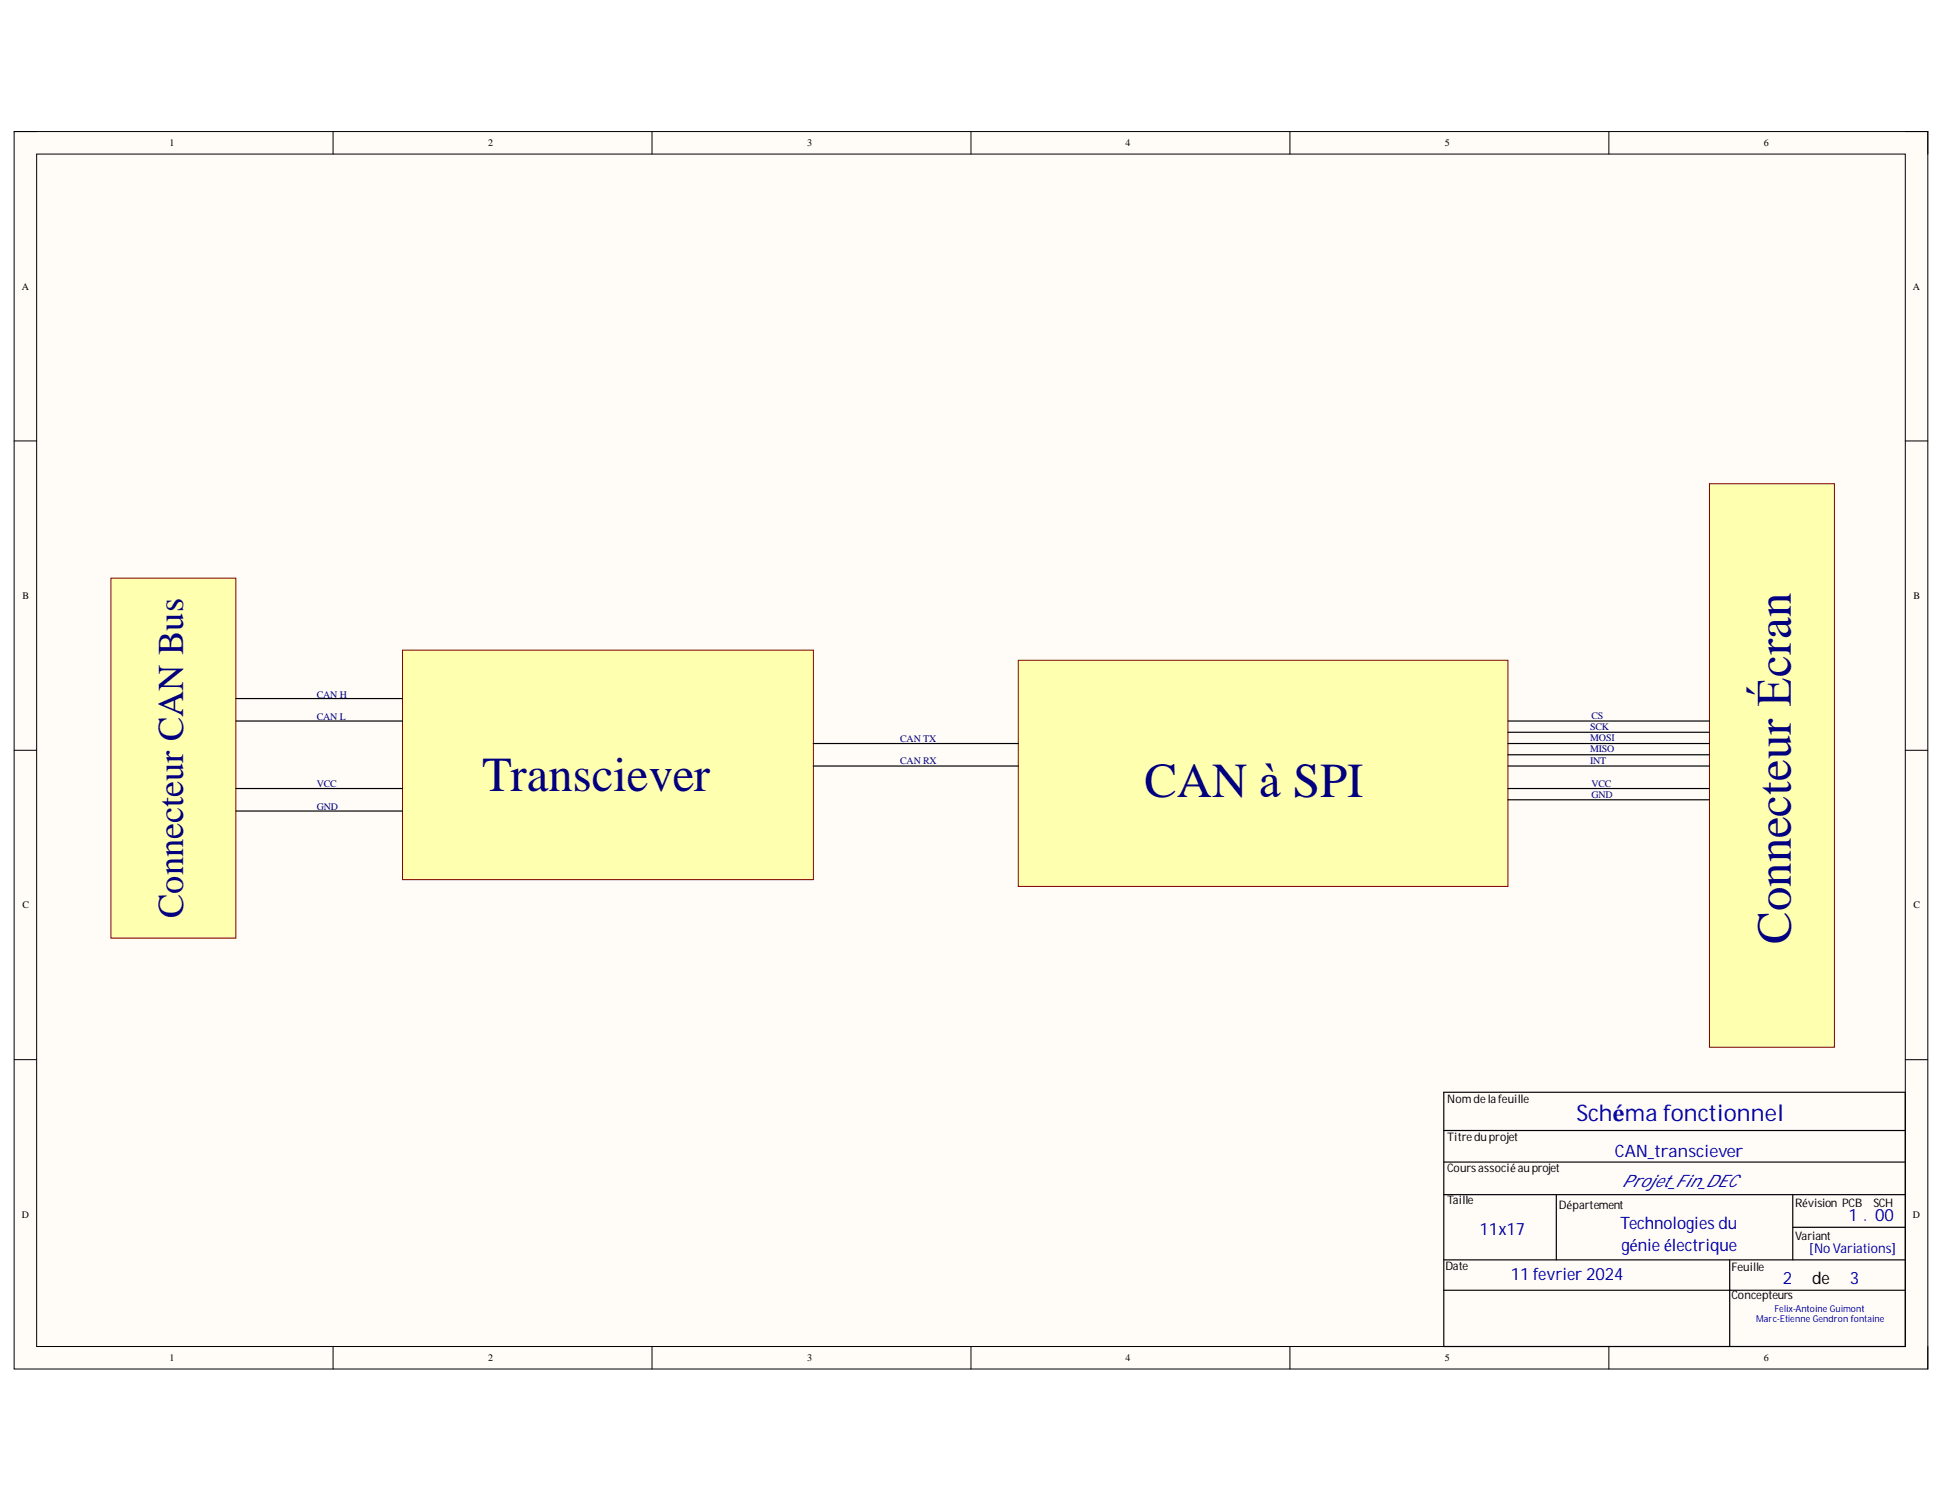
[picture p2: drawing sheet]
<svg xmlns="http://www.w3.org/2000/svg" width="279mm" height="216mm" viewBox="0 0 279 216" stroke-linecap="round" stroke-linejoin="round" font-family="sans-serif">
<defs><g id="words">
<g font-size="7" fill="#000080">
<text x="69.3" y="113.7">Transciever</text>
<text x="164.4" y="114.5">CAN à SPI</text>
<text x="257.3" y="135.5" transform="rotate(-90 257.3 135.5)">Connecteur Écran</text>
</g>
<text font-size="5.2" fill="#000080" x="26.3" y="131.8" transform="rotate(-90 26.3 131.8)">Connecteur CAN Bus</text>
<text font-size="3.3" fill="#0000bf" x="226.5" y="161">Schéma fonctionnel</text>
<g font-size="2.5" fill="#0000bf">
<text x="232" y="166.1">CAN_transciever</text>
<text x="233" y="170.5">Projet_Fin_DEC</text>
<text x="212.5" y="177.5">11x17</text>
<text x="232.7" y="176.5">Technologiesdu</text>
<text x="232.9" y="179.8">génieélectrique</text>
<text x="265.6" y="175.4">1 . 00</text>
<text x="217" y="183.8">11 fevrier 2024</text>
<text x="256.1" y="184.5">2</text>
<text x="265.7" y="184.5">3</text>
</g>
<text font-size="2.5" x="260.3" y="184.5">de</text>
<text font-size="1.9" fill="#0000bf" x="259.9" y="179.9">[NoVariations]</text>
<g font-size="1.7">
<text x="207.9" y="158.5">Nomdelafeuille</text>
<text x="207.9" y="163.9">Titreduprojet</text>
<text x="207.9" y="168.3">Coursassociéauprojet</text>
<text x="207.9" y="173">Taille</text>
<text x="223.9" y="173.7">Département</text>
<text x="257.9" y="173.3">Révision PCB</text>
<text x="269.1" y="173.3">SCH</text>
<text x="257.9" y="178.1">Variant</text>
<text x="207.6" y="182.4">Date</text>
<text x="248.7" y="182.5">Feuille</text>
<text x="248.7" y="186.6">Concepteurs</text>
</g>
<g font-size="1.4">
<text x="24.4" y="21">1</text>
<text x="70.1" y="21">2</text>
<text x="115.9" y="21">3</text>
<text x="161.7" y="21">4</text>
<text x="207.5" y="21">5</text>
<text x="253.4" y="21">6</text>
<text x="3.1" y="41.7">A</text>
<text x="274.8" y="41.7">A</text>
<text x="3.2" y="86">B</text>
<text x="274.9" y="86">B</text>
<text x="3.2" y="130.5">C</text>
<text x="274.9" y="130.5">C</text>
<text x="3.1" y="174.9">D</text>
<text x="274.8" y="174.9">D</text>
<text x="24.4" y="195.6">1</text>
<text x="70.1" y="195.6">2</text>
<text x="115.9" y="195.6">3</text>
<text x="161.7" y="195.6">4</text>
<text x="207.5" y="195.6">5</text>
<text x="253.4" y="195.6">6</text>
</g>
<g font-size="1.4" fill="#000080">
<text x="45.5" y="100.2">CAN H</text>
<text x="45.5" y="103.4">CAN L</text>
<text x="129.3" y="106.6">CAN TX</text>
<text x="228.4" y="104.9">SCK</text>
<text x="228.4" y="106.5">MOSI</text>
<text x="228.6" y="103.3">CS</text>
<text x="45.5" y="113">VCC</text>
<text x="129.3" y="109.7">CAN RX</text>
<text x="228.4" y="108.1">MISO</text>
<text x="228.4" y="109.7">INT</text>
<text x="228.6" y="113">VCC</text>
<text x="45.5" y="116.4">GND</text>
<text x="228.6" y="114.6">GND</text>
</g>
<g font-size="1.4" fill="#0000bf">
<text x="252.3" y="189.9">Marc-Etienne Gendron fontaine</text>
<text x="254.9" y="188.5">Felix-Antoine Guimont</text>
</g>
</g></defs>
<path d="M2 18.9h274.9v177.8h-274.9z" fill-rule="evenodd" fill="#fffcf8"/>
<path d="M2 18.9h274.9v177.8h-274.9z" fill="none" stroke="#000" stroke-width=".14"/>
<path d="M5.3 22.1h268.4v171.3h-268.4z" fill-rule="evenodd" fill="#fffcf8"/>
<g fill="none" stroke="#000" stroke-width=".14">
<path d="M2 18.9h3.3M47.8 18.9v3.2M93.7 18.9v3.2M139.5 18.9v3.2M185.3 18.9v3.2M231.1 18.9v3.2M273.7 18.9h3.2v3.2M5.3 22.1h268.4v171.3h-268.4zM2 63.3h3.3M273.7 63.3h3.2M2 107.8h3.3M273.7 107.8h3.2"/>
<path d="M2 152.2h3.3M273.7 152.2h3.2M47.8 193.4v3.3M93.7 193.4v3.3M139.5 193.4v3.3M185.3 193.4v3.3M231.1 193.4v3.3M276.9 193.4v3.3"/>
</g>
<path d="M207.4 156.9h66.3v36.5h-66.3zM207.4 166.9h66.3M207.4 162.4h66.3M207.4 171.6h66.3M223.6 171.6v9.4M257.5 171.6v9.4M257.5 176.3h16.2M207.4 181h66.3M207.4 185.3h66.3M248.5 181v12.3" fill="none" stroke="#000" stroke-width=".17"/>
<path d="M57.8 93.4h59v33h-59z" fill-rule="evenodd" fill="#ffffb0"/>
<path d="M57.8 93.4h59v33h-59z" fill="none" stroke="#800000" stroke-width=".14"/>
<path d="M146.3 94.8h70.3v32.5h-70.3z" fill-rule="evenodd" fill="#ffffb0"/>
<path d="M146.3 94.8h70.3v32.5h-70.3z" fill="none" stroke="#800000" stroke-width=".14"/>
<path d="M15.9 83.1h18v51.7h-18z" fill-rule="evenodd" fill="#ffffb0"/>
<path d="M15.9 83.1h18v51.7h-18z" fill="none" stroke="#800000" stroke-width=".14"/>
<path d="M245.6 69.5h17.9v80.9h-17.9z" fill-rule="evenodd" fill="#ffffb0"/>
<path d="M245.6 69.5h17.9v80.9h-17.9z" fill="none" stroke="#800000" stroke-width=".14"/>
<g fill="none" stroke="#000" stroke-width=".17">
<path d="M33.9 100.3h23.9M33.9 103.6h23.9M33.9 113.3h23.9M33.9 116.5h23.9M116.8 106.8h29.5M116.8 110h29.5M216.6 103.6h29M216.6 113.3h29M216.6 106.8h29M216.6 110h29M216.6 105.2h29M216.6 108.4h29"/>
<path d="M216.6 114.9h29"/>
</g>
<use href="#words"/>
</svg>
